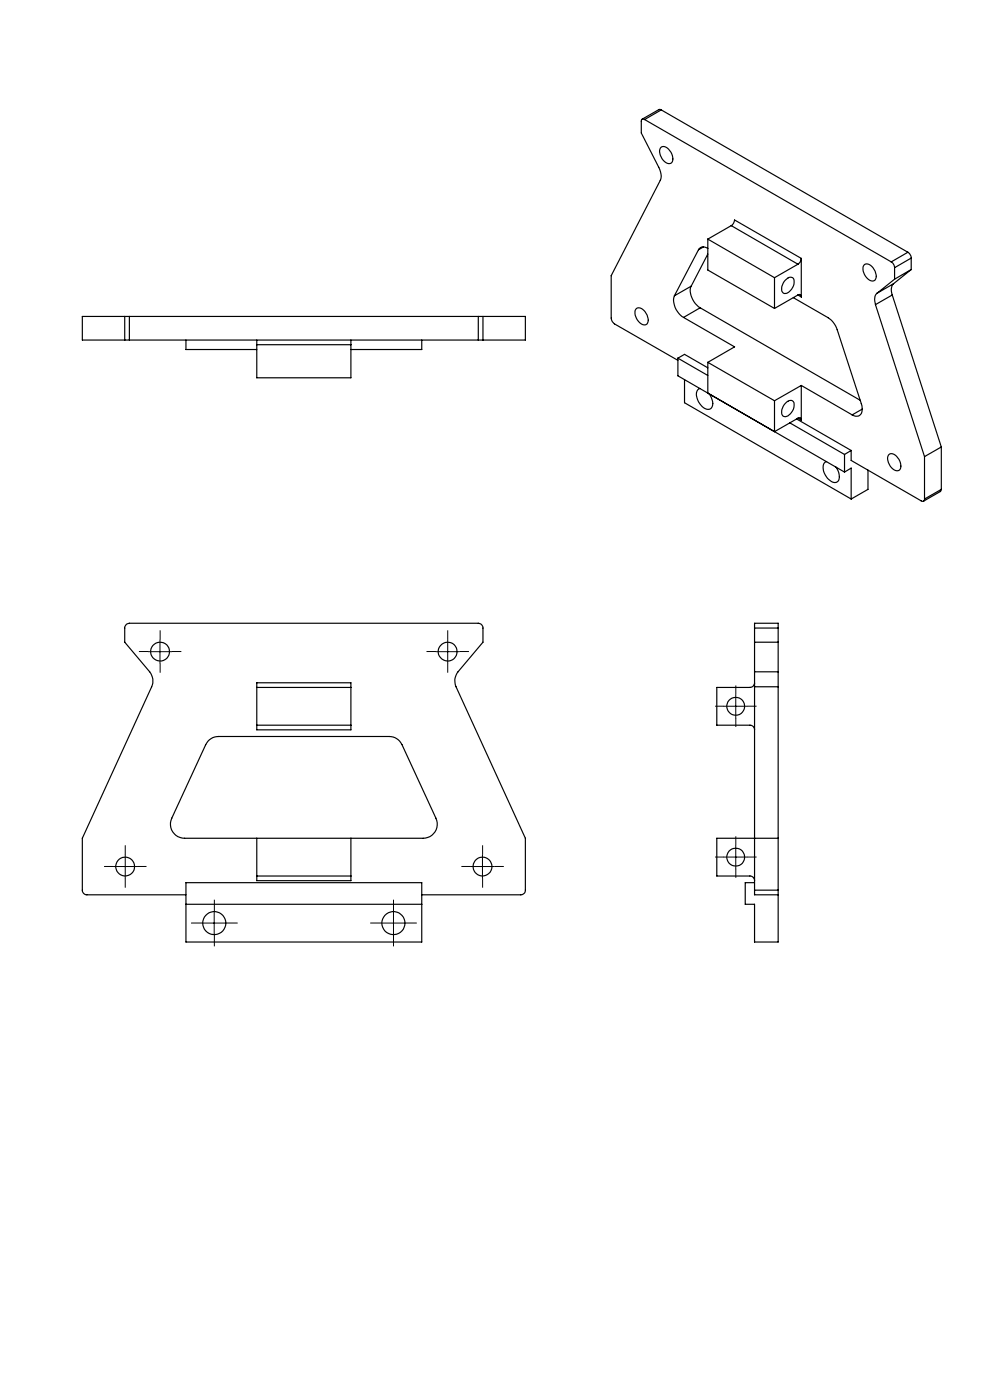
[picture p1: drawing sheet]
<svg xmlns="http://www.w3.org/2000/svg" width="210mm" height="297mm" viewBox="0 0 210 297" stroke-linecap="round" stroke-linejoin="round" font-family="sans-serif">
<g fill="none" stroke="#000" stroke-width=".25">
<path d="M136.7 25.4a.41 .41 0 0 0-.5-.1 .41 .41 0 0 0-.2 .4v2.5l3.7 7.3a3.2 3.2 0 0 1 .4 2.8l-10.5 20.2v9a1.6 1.6 0 0 0 .8 1.2l13.4 7.7M136.7 25.4l52.4 30.2M140.3 31.2a1.63 1.63 0 0 1 2 1.1 1.8 1.8 0 0 1 0 2.3 2.19 2.19 0 0 1-2.3-2l-.1-.7zM140.3 23.3l-.5-.1-3.6 2.1M140.3 23.3l-3.6 2.1M140.3 23.3l52.3 30.2M148.2 53l-5.1 9.8M149.2 52.4l-1 .6M150.1 52.7a1.33 1.33 0 0 0-1.9 .3M150.1 50.7v6.6l14.2 8.1M150.1 50.7l14.2 8.2M150.1 53.9l-3.5 6.8"/>
<path d="M155.1 47.9l.5-.6 .2-.6 14.2 8.1M155.1 47.9l-5 2.8M155.1 47.9l14.2 8.2M164.3 58.9v6.5M166.6 59.4l.3-.2a.88 .88 0 0 1 1.1-.3 .88 .88 0 0 1 .5 1 2.45 2.45 0 0 1-2.2 2.4 1.5 1.5 0 0 1-.2-2.2zM169.3 56.1l-5 2.8M170 54.8a1.6 1.6 0 0 1-.7 1.3M170 54.8v8.2M183.4 56.1a1.6 1.6 0 0 1 2 1.1 1.7 1.7 0 0 1 0 2.3 2.28 2.28 0 0 1-2.3-2.4v-.6zM189.1 55.6a1.6 1.6 0 0 1 .7 1.2M189.8 56.8v2.4M189.8 59.2l-3.8 3"/>
<path d="M192.6 53.5a1.6 1.6 0 0 1 .7 1.2M192.6 53.5l-3.5 2.1M193.3 54.7l-3.5 2.1M193.3 57.2l-3.5 2M193.3 54.7v2.5M193.3 57.2l-3.8 3M26.5 72.1h.9M26.5 67.1h.9M26.5 67.1h-9v5h9M26.5 67.1v5M27.4 72.1h74.1M27.4 67.1v5"/>
<path d="M27.4 67.1h74.1M39.4 72.1v2.1h15.1M54.5 72.1v1M54.5 73.1v7h19.9v-7M54.5 73.1h19.9M74.4 72.1v1M89.5 72.1v2.1h-15.1M101.5 67.1h.9M101.5 72.1h.9M101.5 67.1v5M102.4 67.1h9v5h-9M102.4 67.1v5"/>
<path d="M135 65.4a1.6 1.6 0 0 1 2.1 1.1 1.7 1.7 0 0 1 0 2.4 2.28 2.28 0 0 1-2.4-2.4v-.6zM143.1 62.8a4.2 4.2 0 0 0 1.9 4.5M143.8 76l1.4-.8 4.9 2.8M143.8 76v3.7l35.3 20.5M143.8 76l6.3 3.7M145 67.3l10.8 6.3-5.7 3.3M146.6 60.7a4.2 4.2 0 0 0 1.9 4.6M146.6 60.7l-3.5 2.1M148.5 65.3l-3.5 2M148.5 65.3l34 19.6M150.1 76.9v6.5M150.1 76.9l14.2 8.1"/>
<path d="M168.3 63.1l7.4 4.3a4.8 4.8 0 0 1 1.9 2.6l5.1 15.7a1.97 1.97 0 0 1-.6 2.6h-.6l-.7-.3M169.3 62.6a.44 .44 0 0 1 .5-.1 .44 .44 0 0 1 .2 .5M169.3 62.6l-5 2.8M169.3 62.6l.7 .4M185.7 64.6l10.4 32.3M186 62.2a2.33 2.33 0 0 0-.3 2.4M189.3 62.6l-3.6 2M189.3 62.6l10.4 32.2M189.5 60.2a2.24 2.24 0 0 0-.2 2.4M189.5 60.2l-3.5 2M145.2 80.5v4.9l35.4 20.5M148.4 82.4a1.44 1.44 0 0 0-.6 2 2.8 2.8 0 0 0 2.7 2.4 1.65 1.65 0 0 0 .4-2.4l-.4-.8"/>
<path d="M164.3 85v6.6l5-2.9M166.6 85.6a1.02 1.02 0 0 1 .9-.7 1.02 1.02 0 0 1 .9 .5 2.64 2.64 0 0 1-1.8 3 .98 .98 0 0 1-.8-1.5zM167.5 89.7l11.6 6.7M168.9 88.9l11.7 6.7M169.3 88.7a.42 .42 0 0 1 .5 0 .42 .42 0 0 1 .2 .4M169.3 88.7l.7 .4M170 81.8v7.3M170 81.8l10.8 6.2M170 81.8l-5.7 3.2M175.3 97.9a1.41 1.41 0 0 0-.6 2 2.98 2.98 0 0 0 2.7 2.4 1.73 1.73 0 0 0 .4-2.4l-.5-.8M179.1 96.4v3.8M180.6 95.6v2.1l14.8 8.6a.42 .42 0 0 0 .5 0 .42 .42 0 0 0 .2-.4"/>
<path d="M180.6 95.6l-1.5 .8M182.9 86.8l-2.1 1.2M184.1 99.7v4.1l-3.5 2.1M188.5 96.6a1.25 1.25 0 0 1 1.9 .5 2.04 2.04 0 0 1 .3 2.7 2.19 2.19 0 0 1-2.4-2v-.7zM196.1 96.9v9M199.7 94.8l-3.6 2.1M199.7 94.8v9M179.1 100.2l1.5-.9v6.6M199.7 103.8l-.2 .5-3.6 2M199.7 103.8l-3.6 2.1M160.1 133.2v-1h5v1M160.1 133.2v9.3"/>
<path d="M160.1 136.2h5M160.1 133.2h5M165.1 133.2v9.3M44.1 157.3l1-.8 1.3-.3h36.1a3 3 0 0 1 2.8 1.8l7.2 15.6a2.98 2.98 0 0 1-2.8 4.2h-50.5a2.98 2.98 0 0 1-2.8-4.2l7.2-15.6zM54.5 153.8v1h19.9v-1M54.5 145.8v-1h19.9v1M54.5 145.8v8M54.5 153.8h19.9M54.5 145.8h19.9M74.4 145.8v8M160.1 142.5v3.2M160.1 144.8a.96 .96 0 0 1-1 1h-7.1v8h7.1a.96 .96 0 0 1 1 1"/>
<path d="M160.1 145.7v43.1M160.1 145.7h5M160.1 142.5h5M165.1 142.5v3.2M165.1 145.7v43.1M54.5 177.8v8M74.4 177.8v8M165.1 177.8h-13.1v8h7.1a.96 .96 0 0 1 1 1M39.4 189.8h-20.9a.96 .96 0 0 1-1-1v-11l14.7-32.1a3 3 0 0 0-.5-3.2l-5.2-6.3v-3a1.02 1.02 0 0 1 .9-1h74.1a1.02 1.02 0 0 1 .9 1v3l-5.2 6.3a3 3 0 0 0-.5 3.2l14.7 32.1v11a.96 .96 0 0 1-.9 1h-21M39.4 187.3h50.1v12.5h-50.1zM39.4 191.8h50.1M54.5 185.8v1h19.9v-1"/>
<path d="M54.5 185.8h19.9M160.1 188.8v1h5M160.1 187.3h-2v4.5h2v8h5v-10M160.1 188.8h5M165.1 188.8v1"/>
<circle cx="34" cy="138.2" r="1.99"/>
<circle cx="95" cy="138.2" r="1.99"/>
<circle cx="156.1" cy="149.8" r="1.89"/>
<circle cx="26.5" cy="183.8" r="2"/>
<circle cx="45.5" cy="195.8" r="2.45"/>
<circle cx="83.5" cy="195.8" r="2.45"/>
<circle cx="102.4" cy="183.8" r="2"/>
<circle cx="156.1" cy="181.8" r="1.89"/>
</g>
<g fill="none" stroke="#000" stroke-width=".21" stroke-dasharray="30.5 1.3 1.3 1.3" stroke-linecap="butt">
<path d="M31.5 138.2h-2M34 135.7v-2M36.5 138.2h2M92.5 138.2h-2M95 135.7v-2M97.5 138.2h2M34 140.7v2M95 140.7v2M153.6 149.8h-1.9M156.1 147.3v-1.9M156.1 152.3v1.9M158.6 149.8h1.9"/>
<path d="M156.1 179.3v-1.9M24.1 183.8h-2M26.6 181.3v-2M26.6 186.3v2M29.1 183.8h2M43 195.8h-2.5M45.5 193.3v-2.4M45.5 198.3v2.5M48 195.8h2.4M81 195.8h-2.5M83.5 193.3v-2.4M83.5 198.3v2.5"/>
<path d="M86 195.8h2.4M99.9 183.8h-2M102.4 181.3v-2M102.4 186.3v2M104.9 183.8h2M153.6 181.8h-1.9M156.1 184.3v1.9M158.6 181.8h1.9"/>
</g>
<g fill="none" stroke="#000" stroke-width=".21">
<path d="M31.5 138.3h4.9M33.9 135.7v5M92.5 138.3h4.9M95 135.7v5M153.6 149.8h5M156.1 147.4v4.9M156.1 179.3v5M24.1 183.8h5M26.6 181.3v5M43 195.8h4.9M45.4 193.3v5M81 195.8h4.9"/>
<path d="M83.5 193.3v5M99.8 183.8h5M102.3 181.3v5M153.6 181.8h5"/>
</g>
</svg>
